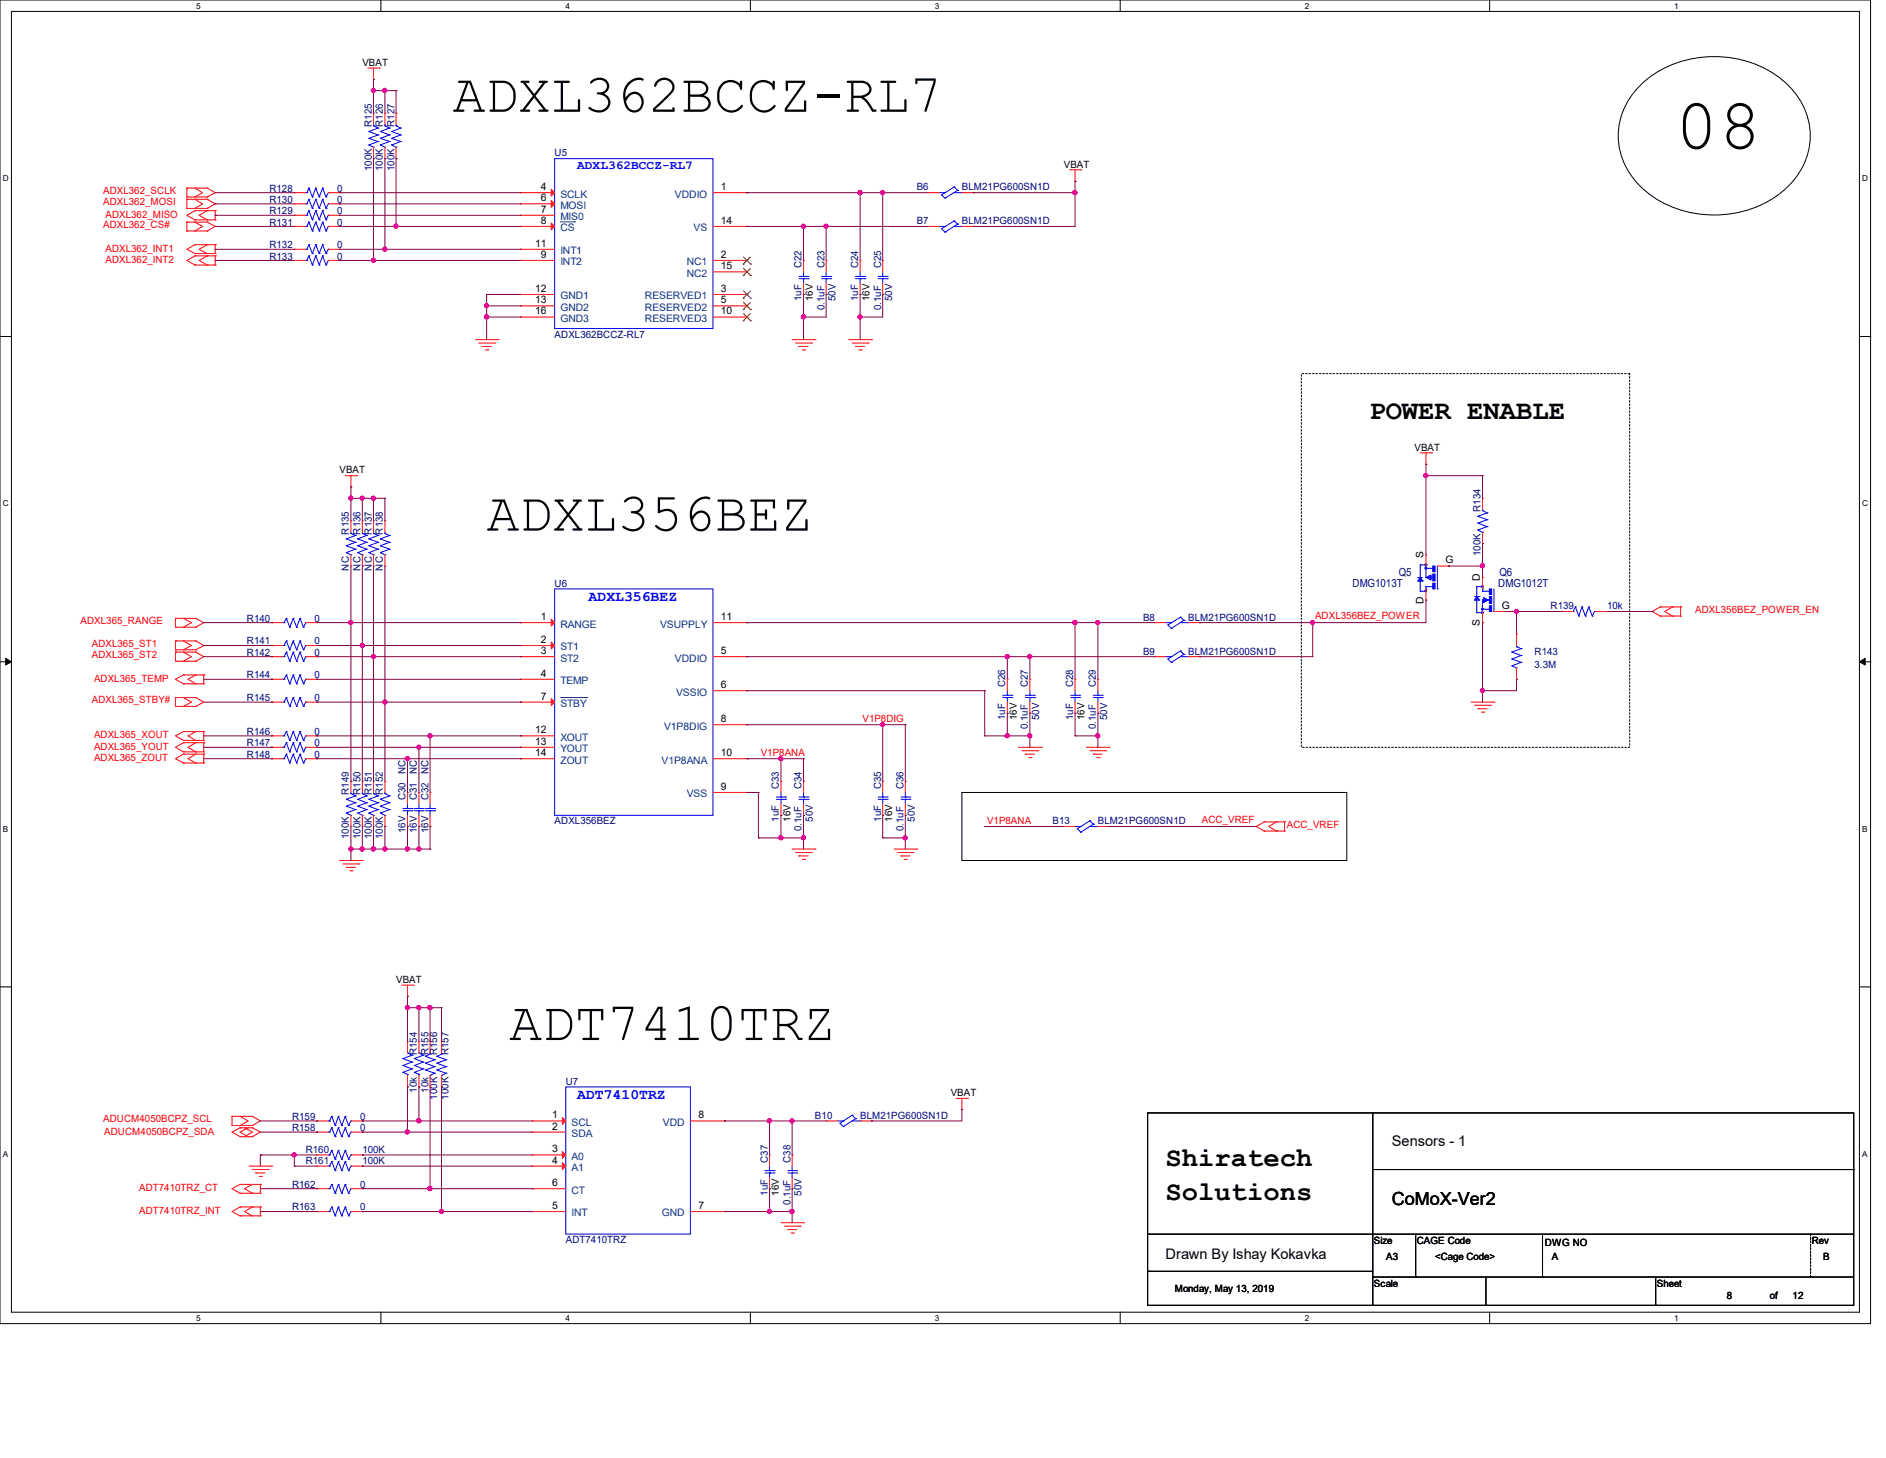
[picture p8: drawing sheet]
<svg xmlns="http://www.w3.org/2000/svg" width="279mm" height="216mm" viewBox="0 0 279 216" stroke-linecap="round" stroke-linejoin="round" font-family="sans-serif">
<defs><g id="words">
<text font-size="10.7" x="248.1" y="22">08</text>
<g font-size="8.1">
<text x="67.1" y="16.6">ADXL362BCCZ-RL7</text>
<text x="72.1" y="78.6">ADXL356BEZ</text>
<text x="75.4" y="154">ADT7410TRZ</text>
</g>
<g font-size="4">
<text x="202.9" y="62.1">POWER ENABLE</text>
<text x="172.7" y="172.7">Shiratech</text>
<text x="172.7" y="177.8">Solutions</text>
</g>
<text font-size="2.7" x="206.2" y="178.4">CoMoX-Ver2</text>
<g font-size="2.2" fill="#00f">
<text x="87.2" y="89">ADXL356BEZ</text>
<text x="85.5" y="162.7">ADT7410TRZ</text>
</g>
<g font-size="2.2">
<text x="206.2" y="169.6">Sensors - 1</text>
<text x="172.7" y="186.4">Drawn By Ishay Kokavka</text>
</g>
<text font-size="1.8" fill="#00f" x="85.5" y="25">ADXL362BCCZ-RL7</text>
<g font-size="1.7" fill="#000080">
<text x="200.4" y="87">DMG1013T</text>
<text x="207.2" y="85.3">Q5</text>
<text x="222" y="87">DMG1012T</text>
<text x="222.1" y="85.3">Q6</text>
</g>
<g font-size="1.5">
<text x="53.7" y="9.7">VBAT</text>
<text x="80.1" y="28.2">4</text>
<text x="80.1" y="29.8">6</text>
<text x="106.8" y="28.2">1</text>
<text x="157.6" y="24.8">VBAT</text>
<text x="80.1" y="31.5">7</text>
<text x="80.1" y="33.1">8</text>
<text x="106.8" y="33.1">14</text>
<text x="79.3" y="36.5">11</text>
<text x="80.1" y="38.2">9</text>
<text x="106.8" y="38.2">2</text>
<text x="106.8" y="39.9">15</text>
<text x="79.3" y="43.2">12</text>
<text x="79.3" y="44.9">13</text>
<text x="79.3" y="46.6">16</text>
<text x="106.8" y="43.2">3</text>
<text x="106.8" y="44.9">5</text>
<text x="106.8" y="46.6">10</text>
<text x="120.4" y="44.6" transform="rotate(-90 120.4 44.6)">16V</text>
<text x="128.8" y="44.6" transform="rotate(-90 128.8 44.6)">16V</text>
<text x="50.3" y="70.1">VBAT</text>
<text x="209.6" y="66.8">VBAT</text>
<text x="210.9" y="82.6" transform="rotate(-90 210.9 82.6)">S</text>
<text x="214.1" y="83.4">G</text>
<text x="210.9" y="89.5" transform="rotate(-90 210.9 89.5)">D</text>
<text x="219.2" y="86" transform="rotate(-90 219.2 86)">D</text>
<text x="80.1" y="91.8">1</text>
<text x="80.1" y="95.2">2</text>
<text x="106.8" y="91.8">11</text>
<text x="219.2" y="92.8" transform="rotate(-90 219.2 92.8)">S</text>
<text x="222.5" y="90.2">G</text>
<text x="80.1" y="96.9">3</text>
<text x="80.1" y="100.2">4</text>
<text x="106.8" y="96.9">5</text>
<text x="106.8" y="101.9">6</text>
<text x="80.1" y="103.6">7</text>
<text x="106.8" y="106.9">8</text>
<text x="150.6" y="106.6" transform="rotate(-90 150.6 106.6)">16V</text>
<text x="160.7" y="106.6" transform="rotate(-90 160.7 106.6)">16V</text>
<text x="79.3" y="108.6">12</text>
<text x="79.3" y="110.3">13</text>
<text x="79.3" y="112">14</text>
<text x="106.8" y="112">10</text>
<text x="106.8" y="117">9</text>
<text x="117.1" y="121.7" transform="rotate(-90 117.1 121.7)">16V</text>
<text x="132.2" y="121.7" transform="rotate(-90 132.2 121.7)">16V</text>
<text x="58.7" y="145.5">VBAT</text>
<text x="81.8" y="165.6">1</text>
<text x="81.8" y="167.3">2</text>
<text x="103.5" y="165.6">8</text>
<text x="140.8" y="162.3">VBAT</text>
<text x="81.8" y="170.6">3</text>
<text x="81.8" y="172.3">4</text>
<text x="81.8" y="175.6">6</text>
<text x="81.8" y="179">5</text>
<text x="103.5" y="179">7</text>
<text x="115.4" y="177" transform="rotate(-90 115.4 177)">16V</text>
<text x="203.5" y="184.3">Size</text>
<text x="209.9" y="184.3">CAGE Code</text>
<text x="228.9" y="184.4">DWG NO</text>
<text x="268.4" y="184.3">Rev</text>
<text x="174" y="191.3">Monday, May 13, 2019</text>
<text x="203.5" y="190.6">Scale</text>
<text x="205.4" y="186.6">A3</text>
<text x="212.6" y="186.6">&lt;Cage Code&gt;</text>
<text x="229.9" y="186.6">A</text>
<text x="245.4" y="190.6">Sheet</text>
<text x="270.1" y="186.6">B</text>
<text x="255.8" y="192.3">8</text>
<text x="262.2" y="192.3">of</text>
<text x="265.6" y="192.3">12</text>
</g>
<g font-size="1.5" fill="#000080">
<text x="55.1" y="18.8" transform="rotate(-90 55.1 18.8)">R125</text>
<text x="56.7" y="18.8" transform="rotate(-90 56.7 18.8)">R126</text>
<text x="58.4" y="18.8" transform="rotate(-90 58.4 18.8)">R127</text>
<text x="82.2" y="23.2">U5</text>
<text x="39.9" y="28.4">R128</text>
<text x="49.9" y="28.4">0</text>
<text x="55.1" y="25.3" transform="rotate(-90 55.1 25.3)">100K</text>
<text x="56.7" y="25.3" transform="rotate(-90 56.7 25.3)">100K</text>
<text x="58.4" y="25.3" transform="rotate(-90 58.4 25.3)">100K</text>
<text x="135.8" y="28.2">B6</text>
<text x="142.5" y="28.2">BLM21PG600SN1D</text>
<text x="39.9" y="30.1">R130</text>
<text x="39.9" y="33.4">R131</text>
<text x="39.9" y="31.7">R129</text>
<text x="49.9" y="30.1">0</text>
<text x="49.9" y="33.4">0</text>
<text x="49.9" y="31.7">0</text>
<text x="135.8" y="33.2">B7</text>
<text x="142.5" y="33.2">BLM21PG600SN1D</text>
<text x="39.9" y="36.7">R132</text>
<text x="39.9" y="38.4">R133</text>
<text x="49.9" y="36.7">0</text>
<text x="49.9" y="38.4">0</text>
<text x="118.7" y="39.8" transform="rotate(-90 118.7 39.8)">C22</text>
<text x="122.1" y="39.8" transform="rotate(-90 122.1 39.8)">C23</text>
<text x="127.1" y="39.8" transform="rotate(-90 127.1 39.8)">C24</text>
<text x="130.5" y="39.8" transform="rotate(-90 130.5 39.8)">C25</text>
<text x="118.7" y="44.6" transform="rotate(-90 118.7 44.6)">1uF</text>
<text x="122.1" y="45.9" transform="rotate(-90 122.1 45.9)">0.1uF</text>
<text x="123.8" y="44.6" transform="rotate(-90 123.8 44.6)">50V</text>
<text x="127.1" y="44.6" transform="rotate(-90 127.1 44.6)">1uF</text>
<text x="130.5" y="45.9" transform="rotate(-90 130.5 45.9)">0.1uF</text>
<text x="132.2" y="44.6" transform="rotate(-90 132.2 44.6)">50V</text>
<text x="82.2" y="50">ADXL362BCCZ-RL7</text>
<text x="219.3" y="75.8" transform="rotate(-90 219.3 75.8)">R134</text>
<text x="51.7" y="79.2" transform="rotate(-90 51.7 79.2)">R135</text>
<text x="53.4" y="79.2" transform="rotate(-90 53.4 79.2)">R136</text>
<text x="55.1" y="79.2" transform="rotate(-90 55.1 79.2)">R137</text>
<text x="56.7" y="79.2" transform="rotate(-90 56.7 79.2)">R138</text>
<text x="219.3" y="82.3" transform="rotate(-90 219.3 82.3)">100K</text>
<text x="51.7" y="84.5" transform="rotate(-90 51.7 84.5)">NC</text>
<text x="53.4" y="84.5" transform="rotate(-90 53.4 84.5)">NC</text>
<text x="55.1" y="84.5" transform="rotate(-90 55.1 84.5)">NC</text>
<text x="56.7" y="84.5" transform="rotate(-90 56.7 84.5)">NC</text>
<text x="82.2" y="86.9">U6</text>
<text x="36.6" y="95.4">R141</text>
<text x="36.6" y="92.1">R140</text>
<text x="46.6" y="95.4">0</text>
<text x="46.6" y="92.1">0</text>
<text x="169.3" y="91.9">B8</text>
<text x="176" y="91.9">BLM21PG600SN1D</text>
<text x="229.7" y="90.2">R139</text>
<text x="238.1" y="90.2">10k</text>
<text x="36.6" y="97.1">R142</text>
<text x="36.6" y="100.5">R144</text>
<text x="46.6" y="97.1">0</text>
<text x="46.6" y="100.5">0</text>
<text x="148.9" y="101.8" transform="rotate(-90 148.9 101.8)">C26</text>
<text x="152.3" y="101.8" transform="rotate(-90 152.3 101.8)">C27</text>
<text x="159" y="101.8" transform="rotate(-90 159 101.8)">C28</text>
<text x="162.3" y="101.8" transform="rotate(-90 162.3 101.8)">C29</text>
<text x="169.3" y="96.9">B9</text>
<text x="176" y="96.9">BLM21PG600SN1D</text>
<text x="227.3" y="96.9">R143</text>
<text x="227.3" y="98.9">3.3M</text>
<text x="36.6" y="103.8">R145</text>
<text x="46.6" y="103.8">0</text>
<text x="148.9" y="106.6" transform="rotate(-90 148.9 106.6)">1uF</text>
<text x="152.3" y="108" transform="rotate(-90 152.3 108)">0.1uF</text>
<text x="154" y="106.6" transform="rotate(-90 154 106.6)">50V</text>
<text x="159" y="106.6" transform="rotate(-90 159 106.6)">1uF</text>
<text x="162.3" y="108" transform="rotate(-90 162.3 108)">0.1uF</text>
<text x="164" y="106.6" transform="rotate(-90 164 106.6)">50V</text>
<text x="36.6" y="110.5">R147</text>
<text x="36.6" y="108.8">R146</text>
<text x="36.6" y="112.2">R148</text>
<text x="46.6" y="110.5">0</text>
<text x="46.6" y="108.8">0</text>
<text x="46.6" y="112.2">0</text>
<text x="51.7" y="117.7" transform="rotate(-90 51.7 117.7)">R149</text>
<text x="53.4" y="117.7" transform="rotate(-90 53.4 117.7)">R150</text>
<text x="55.1" y="117.7" transform="rotate(-90 55.1 117.7)">R151</text>
<text x="56.7" y="117.7" transform="rotate(-90 56.7 117.7)">R152</text>
<text x="60.1" y="118.5" transform="rotate(-90 60.1 118.5)">C30</text>
<text x="60.1" y="114.7" transform="rotate(-90 60.1 114.7)">NC</text>
<text x="61.8" y="118.5" transform="rotate(-90 61.8 118.5)">C31</text>
<text x="61.8" y="114.7" transform="rotate(-90 61.8 114.7)">NC</text>
<text x="63.5" y="118.5" transform="rotate(-90 63.5 118.5)">C32</text>
<text x="63.5" y="114.7" transform="rotate(-90 63.5 114.7)">NC</text>
<text x="115.4" y="116.9" transform="rotate(-90 115.4 116.9)">C33</text>
<text x="118.7" y="116.9" transform="rotate(-90 118.7 116.9)">C34</text>
<text x="130.5" y="116.9" transform="rotate(-90 130.5 116.9)">C35</text>
<text x="133.9" y="116.9" transform="rotate(-90 133.9 116.9)">C36</text>
<text x="51.7" y="124.2" transform="rotate(-90 51.7 124.2)">100K</text>
<text x="53.4" y="124.2" transform="rotate(-90 53.4 124.2)">100K</text>
<text x="55.1" y="124.2" transform="rotate(-90 55.1 124.2)">100K</text>
<text x="56.7" y="124.2" transform="rotate(-90 56.7 124.2)">100K</text>
<text x="60.1" y="123.4" transform="rotate(-90 60.1 123.4)">16V</text>
<text x="61.8" y="123.4" transform="rotate(-90 61.8 123.4)">16V</text>
<text x="63.5" y="123.4" transform="rotate(-90 63.5 123.4)">16V</text>
<text x="82.2" y="122.1">ADXL356BEZ</text>
<text x="115.4" y="121.7" transform="rotate(-90 115.4 121.7)">1uF</text>
<text x="118.7" y="123.1" transform="rotate(-90 118.7 123.1)">0.1uF</text>
<text x="120.4" y="121.7" transform="rotate(-90 120.4 121.7)">50V</text>
<text x="130.5" y="121.7" transform="rotate(-90 130.5 121.7)">1uF</text>
<text x="133.9" y="123.1" transform="rotate(-90 133.9 123.1)">0.1uF</text>
<text x="135.5" y="121.7" transform="rotate(-90 135.5 121.7)">50V</text>
<text x="155.9" y="122.1">B13</text>
<text x="162.6" y="122.1">BLM21PG600SN1D</text>
<text x="61.8" y="161.8" transform="rotate(-90 61.8 161.8)">10k</text>
<text x="61.8" y="156.3" transform="rotate(-90 61.8 156.3)">R154</text>
<text x="63.5" y="161.8" transform="rotate(-90 63.5 161.8)">10k</text>
<text x="63.5" y="156.3" transform="rotate(-90 63.5 156.3)">R155</text>
<text x="64.8" y="156.3" transform="rotate(-90 64.8 156.3)">R156</text>
<text x="66.5" y="156.3" transform="rotate(-90 66.5 156.3)">R157</text>
<text x="83.8" y="160.6">U7</text>
<text x="43.3" y="165.8">R159</text>
<text x="43.3" y="167.5">R158</text>
<text x="53.3" y="165.8">0</text>
<text x="53.3" y="167.5">0</text>
<text x="64.8" y="162.8" transform="rotate(-90 64.8 162.8)">100K</text>
<text x="66.5" y="162.8" transform="rotate(-90 66.5 162.8)">100K</text>
<text x="120.7" y="165.7">B10</text>
<text x="127.4" y="165.7">BLM21PG600SN1D</text>
<text x="45.3" y="170.7">R160</text>
<text x="45.3" y="172.4">R161</text>
<text x="53.7" y="170.7">100K</text>
<text x="53.7" y="172.4">100K</text>
<text x="113.8" y="172.2" transform="rotate(-90 113.8 172.2)">C37</text>
<text x="117.1" y="172.2" transform="rotate(-90 117.1 172.2)">C38</text>
<text x="43.3" y="175.9">R162</text>
<text x="43.3" y="179.2">R163</text>
<text x="53.3" y="175.9">0</text>
<text x="53.3" y="179.2">0</text>
<text x="113.8" y="177" transform="rotate(-90 113.8 177)">1uF</text>
<text x="117.1" y="178.4" transform="rotate(-90 117.1 178.4)">0.1uF</text>
<text x="118.7" y="177" transform="rotate(-90 118.7 177)">50V</text>
<text x="83.8" y="184.1">ADT7410TRZ</text>
</g>
<g font-size="1.5" fill="#f00">
<text x="15.3" y="28.7">ADXL362_SCLK</text>
<text x="15.3" y="30.4">ADXL362_MOSI</text>
<text x="15.3" y="33.7">ADXL362_CS#</text>
<text x="15.6" y="32.2">ADXL362_MISO</text>
<text x="15.6" y="37.3">ADXL362_INT1</text>
<text x="15.6" y="38.9">ADXL362_INT2</text>
<text x="11.9" y="92.4">ADXL365_RANGE</text>
<text x="13.6" y="95.8">ADXL365_ST1</text>
<text x="194.8" y="91.7">ADXL356BEZ_POWER</text>
<text x="251.1" y="90.7">ADXL356BEZ_POWER_EN</text>
<text x="13.6" y="97.4">ADXL365_ST2</text>
<text x="13.9" y="101">ADXL365_TEMP</text>
<text x="13.6" y="104.1">ADXL365_STBY#</text>
<text x="127.8" y="107">V1P8DIG</text>
<text x="13.9" y="109.3">ADXL365_XOUT</text>
<text x="13.9" y="111">ADXL365_YOUT</text>
<text x="13.9" y="112.7">ADXL365_ZOUT</text>
<text x="112.7" y="112">V1P8ANA</text>
<text x="146.2" y="122">V1P8ANA</text>
<text x="178.1" y="121.8">ACC_VREF</text>
<text x="190.6" y="122.6">ACC_VREF</text>
<text x="15.3" y="166.2">ADUCM4050BCPZ_SCL</text>
<text x="15.5" y="168">ADUCM4050BCPZ_SDA</text>
<text x="20.6" y="176.4">ADT7410TRZ_CT</text>
<text x="20.6" y="179.7">ADT7410TRZ_INT</text>
</g>
<g font-size="1.5" fill="#004080">
<text x="83" y="29.3">SCLK</text>
<text x="100" y="29.3">VDDIO</text>
<text x="83" y="30.9">MOSI</text>
<text x="83" y="32.6">MIS0</text>
<text x="83" y="34.2">CS</text>
<text x="102.7" y="34.2">VS</text>
<text x="83" y="39.3">INT2</text>
<text x="83" y="37.6">INT1</text>
<text x="101.7" y="39.3">NC1</text>
<text x="101.7" y="41">NC2</text>
<text x="83" y="44.3">GND1</text>
<text x="83" y="46">GND2</text>
<text x="83" y="47.7">GND3</text>
<text x="95.5" y="44.3">RESERVED1</text>
<text x="95.5" y="46">RESERVED2</text>
<text x="95.5" y="47.7">RESERVED3</text>
<text x="83" y="92.9">RANGE</text>
<text x="97.8" y="92.9">VSUPPLY</text>
<text x="83" y="96.3">ST1</text>
<text x="83" y="98">ST2</text>
<text x="83" y="101.3">TEMP</text>
<text x="100" y="98">VDDIO</text>
<text x="83" y="104.7">STBY</text>
<text x="100.2" y="103">VSSIO</text>
<text x="83" y="109.7">XOUT</text>
<text x="83" y="111.4">YOUT</text>
<text x="83" y="113.1">ZOUT</text>
<text x="98" y="113.1">V1P8ANA</text>
<text x="98.4" y="108">V1P8DIG</text>
<text x="101.7" y="118.1">VSS</text>
<text x="84.7" y="166.7">SCL</text>
<text x="98.2" y="166.7">VDD</text>
<text x="84.7" y="168.4">SDA</text>
<text x="84.7" y="171.7">A0</text>
<text x="84.7" y="173.4">A1</text>
<text x="84.7" y="176.7">CT</text>
<text x="84.7" y="180.1">INT</text>
<text x="98" y="180.1">GND</text>
</g>
<g font-size="1.2">
<text x="29" y="1.3">5</text>
<text x="83.8" y="1.3">4</text>
<text x="138.5" y="1.3">3</text>
<text x="193.3" y="1.3">2</text>
<text x="248" y="1.3">1</text>
<text x=".4" y="26.8">D</text>
<text x="275.9" y="26.8">D</text>
<text x=".4" y="75">C</text>
<text x="275.9" y="75">C</text>
<text x=".4" y="123.1">B</text>
<text x="275.9" y="123.1">B</text>
<text x=".4" y="171.3">A</text>
<text x="275.9" y="171.3">A</text>
<text x="29" y="195.6">5</text>
<text x="83.8" y="195.6">4</text>
<text x="138.5" y="195.6">3</text>
<text x="193.3" y="195.6">2</text>
<text x="248" y="195.6">1</text>
</g>
</g></defs>
<path d="M0 0h277.1v196h-277.1zM1.7 1.7h273.8v192.6h-273.8z" fill="none" stroke="#000" stroke-width=".15"/>
<g fill="#fff">
<path d="M29 .2h.7v1.3h-.7z"/>
<path d="M29 194.5h.7v1.3h-.7z"/>
</g>
<path d="M56.4 0v1.7M56.4 194.3v1.7" fill="none" stroke="#000" stroke-width=".15"/>
<g fill="#fff">
<path d="M83.8 .2h.6v1.3h-.6z"/>
<path d="M83.8 194.5h.6v1.3h-.6z"/>
</g>
<path d="M111.2 0v1.7M111.2 194.3v1.7" fill="none" stroke="#000" stroke-width=".15"/>
<g fill="#fff">
<path d="M138.5 .2h.6v1.3h-.6z"/>
<path d="M138.5 194.5h.6v1.3h-.6z"/>
</g>
<path d="M165.9 0v1.7M165.9 194.3v1.7" fill="none" stroke="#000" stroke-width=".15"/>
<g fill="#fff">
<path d="M193.3 .2h.6v1.3h-.6z"/>
<path d="M193.3 194.5h.6v1.3h-.6z"/>
</g>
<path d="M220.7 0v1.7M220.7 194.3v1.7" fill="none" stroke="#000" stroke-width=".15"/>
<g fill="#fff">
<path d="M248 .2h.7v1.3h-.7z"/>
<path d="M248 194.5h.7v1.3h-.7z"/>
<path d="M.4 25.7h.9v1.4h-.9z"/>
<path d="M275.9 25.7h.8v1.4h-.8z"/>
<path d="M.4 73.9h.9v1.3h-.9z"/>
<path d="M275.9 73.9h.8v1.3h-.8z"/>
</g>
<path d="M0 49.8h1.7M275.5 49.8h1.7" fill="none" stroke="#000" stroke-width=".15"/>
<g fill="#fff">
<path d="M.4 122h.8v1.4h-.8z"/>
<path d="M275.9 122h.7v1.4h-.7z"/>
</g>
<path d="M0 98h1.7M275.5 98h1.7" fill="none" stroke="#000" stroke-width=".15"/>
<path d="M.8 97.5l.9 .5-.9 .5zM275.5 98l.8-.5v1z" fill="#000" stroke="#000" stroke-width=".15"/>
<g fill="#fff">
<path d="M.4 170.2h.8v1.3h-.8z"/>
<path d="M275.9 170.2h.7v1.3h-.7z"/>
</g>
<g fill="none" stroke="#000" stroke-width=".15">
<path d="M243.4 12.3a16.3 16.3 0 0 1 21.1 0 10.3 10.3 0 0 1 0 15.7 16.3 16.3 0 0 1-21.1 0 10.3 10.3 0 0 1 0-15.7zM142.5 117.3h57v10.1h-57zM0 146.1h1.7M275.5 146.1h1.7M170 164.8h104.6v28.5h-104.6zM203.4 173.2h71.2M203.4 164.8v28.5M274.6 173.2h.1M170.2 188.3h.1M170.2 182.8h.1M170.2 188.3h33.2M170.2 182.8h104.4"/>
<path d="M203.4 189.1h.1M203.4 193.3h.1M203.4 189.1h71.2M209.7 189.1h.1M209.7 182.8v6.3M220.1 193.3h.1M220.1 189.1v4.2M228.5 189.1h.1M228.5 182.8v6.3M245.3 193.3h.1M245.3 189.1v4.2"/>
</g>
<path d="M192.8 55.3h48.6v55.4h-48.6zM268.2 182.8v6.3M268.2 189.1h.1" fill="none" stroke="#000" stroke-width=".15" stroke-dasharray=".3"/>
<g fill="none" stroke="#f00" stroke-width=".15">
<path d="M54.5 10.1h1.7M55.3 11.8h.1M55.3 16.8h.1M55.3 10.1v1.7M55.3 16.8v1.7M56.2 10.1h.1M57 16.8h.1M57 16.8v1.7M58.7 16.8h.1M58.7 16.8v1.7M27.7 27.9h.1M27.7 29.2h.1"/>
<path d="M27.7 29.5h.1M27.7 30.9h.1M27.7 32.9h.1M27.7 34.2h.1M27.7 27.9v1.3M27.7 29.5v1.4M27.7 32.9v1.3M27.7 27.9h3M27.7 29.2h3M27.7 29.5h3M27.7 30.9h3M27.7 32.9h3"/>
<path d="M27.7 34.2h3M28.9 27.9h.1M28.9 29.2h.1M28.9 31.2h.1M28.9 32.6h.1M28.9 29.5h.1M28.9 30.9h.1M28.9 32.9h.1M28.9 34.2h.1M28.9 36.2h.1M28.9 37.5h.1M28.9 37.9h.1"/>
<path d="M28.9 39.2h.1M28.9 27.9l1.1 .6-1.1 .7M28.9 31.2l-1.2 .7 1.2 .7M28.9 31.2h3M28.9 32.6h3M28.9 29.5l1.1 .7-1.1 .7M28.9 32.9l1.1 .6-1.1 .7M28.9 36.2l-1.2 .7 1.2 .6M28.9 36.2h3M28.9 37.5h3M28.9 37.9l-1.2 .7 1.2 .6M28.9 37.9h3"/>
<path d="M28.9 39.2h3M30.7 27.9h.1M30.7 29.2h.1M30.7 31.2h.1M30.7 32.6h.1M30.7 29.5h.1M30.7 30.9h.1M30.7 32.9h.1M30.7 34.2h.1M30.7 36.2h.1M30.7 37.5h.1M30.7 37.9h.1"/>
<path d="M30.7 39.2h.1M30.7 27.9l1.2 .6-1.2 .7M30.7 31.2l-1.2 .7 1.2 .7M30.7 29.5l1.2 .7-1.2 .7M30.7 32.9l1.2 .6-1.2 .7M30.7 36.2l-1.2 .7 1.2 .6M30.7 37.9l-1.2 .7 1.2 .6M31.9 31.2h.1M31.9 32.6h.1M31.9 36.2h.1M31.9 37.5h.1M31.9 37.9h.1"/>
<path d="M31.9 39.2h.1M31.9 31.2v1.4M31.9 36.2v1.3M31.9 37.9v1.3M43.6 36.9h.1M43.6 30.2h.1M43.6 33.5h.1M43.6 38.6h.1M43.6 28.5h.1M43.6 31.9h.1M43.6 36.9h1.7M43.6 30.2h1.7"/>
<path d="M43.6 28.5h1.7M43.6 33.5h1.7M43.6 38.6h1.7M43.6 31.9h1.7M48.6 36.9h1.7M48.6 30.2h1.7M48.6 28.5h1.7M48.6 33.5h1.7M48.6 38.6h1.7M48.6 31.9h1.7M50.3 36.9h.1M50.3 30.2h.1"/>
<path d="M50.3 33.5h.1M50.3 38.6h.1M50.3 28.5h.1M50.3 31.9h.1M55.3 23.5h.1M55.3 21.8v1.7M57 23.5h.1M57 21.8v1.7M58.7 23.5h.1M58.7 21.8v1.7M77.1 28.5h.1M77.1 30.2h.1"/>
<path d="M77.1 31.9h.1M77.1 33.5h.1M77.1 38.6h.1M77.1 36.9h.1M77.1 36.9h5.1M77.1 30.2h5.1M77.1 28.5h5.1M77.1 33.5h5.1M77.1 38.6h5.1M77.1 31.9h5.1M105.6 28.5h5.1M105.6 33.5h5.1"/>
<path d="M105.6 38.6h5.1M110.7 28.5h.1M110.7 33.5h.1M110.7 38.6h.1M119 38.6h.1M119 38.6v1.7M122.4 38.6h.1M122.4 38.6v1.7M127.4 38.6h.1M127.4 38.6v1.7M130.8 38.6h.1M130.8 38.6v1.7"/>
<path d="M137.5 33.5h.1M137.5 28.5h.1M137.5 28.5h1.6M137.5 33.5h1.6M142.5 28.5h1.7M142.5 33.5h1.7M144.2 33.5h.1M144.2 28.5h.1M158.5 25.1h1.6M159.3 26.8h.1M159.3 25.1v1.7M160.1 25.1h.1"/>
<path d="M70.4 50.3h3.4M70.9 50.8h2.4M71.4 51.3h.1M71.4 51.3h1.4M71.9 51.8h.4M72.3 51.8h.1M73.3 50.8h.1M73.8 50.3h.1M77.1 43.6h.1M77.1 45.3h.1M77.1 46.9h.1M77.1 43.6h5.1"/>
<path d="M77.1 45.3h5.1M77.1 46.9h5.1M105.6 40.3h5.1M105.6 43.6h5.1M105.6 45.3h5.1M105.6 46.9h5.1M110.7 40.3h.1M110.7 43.6h.1M110.7 45.3h.1M110.7 46.9h.1M117.3 50.3h3.4M117.9 50.8h2.3"/>
<path d="M118.4 51.3h.1M118.4 51.3h1.3M118.9 51.8h.3M119 43.6h.1M119 41.9v1.7M119.2 51.8h.1M120.2 50.8h.1M120.7 50.3h.1M122.4 43.6h.1M122.4 41.9v1.7M125.7 50.3h3.4M126.2 50.8h2.4"/>
<path d="M126.7 51.3h.1M126.7 51.3h1.4M127.3 51.8h.3M127.4 43.6h.1M127.4 41.9v1.7M127.6 51.8h.1M128.6 50.8h.1M129.1 50.3h.1M130.8 43.6h.1M130.8 41.9v1.7M51.1 70.4h1.7M52 72.1h.1"/>
<path d="M52 77.1h.1M52 70.4v1.7M52 77.1v1.7M52.8 70.4h.1M53.7 77.1h.1M53.7 77.1v1.7M55.3 77.1h.1M55.3 77.1v1.7M57 77.1h.1M57 77.1v1.7M210.4 67.1h1.7M211.2 68.7h.1"/>
<path d="M211.2 67.1v1.6M212.1 67.1h.1M219.6 73.8h.1M219.6 73.8v1.6M219.6 78.8v1.7M26 91.6h.1M26 92.9h.1M26 94.9h.1M26 96.2h.1M26 96.6h.1M26 97.9h.1M26 91.6v1.3"/>
<path d="M26 94.9v1.3M26 96.6v1.3M26 91.6h3M26 92.9h3M26 94.9h3M26 96.2h3M26 96.6h3M26 97.9h3M27.2 91.6h.1M27.2 92.9h.1M27.2 99.9h.1M27.2 94.9h.1"/>
<path d="M27.2 96.2h.1M27.2 96.6h.1M27.2 97.9h.1M27.2 91.6l1.2 .6-1.2 .7M27.2 99.9l-1.2 .7 1.2 .7M27.2 99.9h3M27.2 94.9l1.2 .7-1.2 .6M27.2 96.6l1.2 .6-1.2 .7M29 91.6h.1M29 92.9h.1M29 99.9h.1M29 94.9h.1"/>
<path d="M29 96.2h.1M29 96.6h.1M29 97.9h.1M29 91.6l1.2 .6-1.2 .7M29 99.9l-1.1 .7 1.1 .7M29 94.9l1.2 .7-1.2 .6M29 96.6l1.2 .6-1.2 .7M30.2 99.9h.1M30.2 99.9v1.4M40.3 97.2h.1M40.3 95.6h.1M40.3 92.2h.1"/>
<path d="M40.3 97.2h1.6M40.3 95.6h1.6M40.3 92.2h1.6M45.3 97.2h1.6M45.3 95.6h1.6M45.3 92.2h1.6M46.9 97.2h.1M46.9 95.6h.1M46.9 92.2h.1M52 83.8h.1M52 82.2v1.6M53.7 83.8h.1"/>
<path d="M53.7 82.2v1.6M55.3 83.8h.1M55.3 82.2v1.6M57 83.8h.1M57 82.2v1.6M77.1 92.2h.1M77.1 95.6h.1M77.1 97.2h.1M77.1 97.2h5.1M77.1 95.6h5.1M77.1 92.2h5.1M105.6 97.2h5.1"/>
<path d="M105.6 92.2h5.1M110.7 97.2h.1M110.7 92.2h.1M171 92.2h.1M171 97.2h.1M171 97.2h1.7M171 92.2h1.7M176 97.2h1.7M176 92.2h1.7M177.7 92.2h.1M177.7 97.2h.1M211.2 88.9h.1"/>
<path d="M211.2 82.2h.1M211.2 82.2v1.6M211.2 87.2v1.7M212.9 83.8h1.7M214.6 83.8h.1M219.6 80.5h.1M219.6 85.5h.1M219.6 92.2h.1M219.6 85.5v1.7M219.6 90.6v1.6M221.3 90.6h1.7M223 90.6h.1"/>
<path d="M224.7 93.9h.1M224.7 93.9v1.7M224.7 98.9v1.7M231.4 90.6h.1M231.4 90.6h1.6M236.4 90.6h1.7M238.1 90.6h.1M246 89.9h.1M246 91.2h.1M246 89.9l-1.2 .7 1.2 .6M246 89.9h3M246 91.2h3"/>
<path d="M247.8 89.9h.1M247.8 91.2h.1M247.8 89.9l-1.2 .7 1.2 .6M249 89.9h.1M249 91.2h.1M249 89.9v1.3M26 103.3h.1M26 104.6h.1M26 103.3v1.3M26 103.3h3M26 104.6h3M27.2 101.3h.1"/>
<path d="M27.2 103.3h.1M27.2 104.6h.1M27.2 108.3h.1M27.2 109.6h.1M27.2 110h.1M27.2 111.3h.1M27.2 111.7h.1M27.2 113h.1M27.2 111.7h3M27.2 101.3h3M27.2 103.3l1.2 .7-1.2 .6M27.2 108.3l-1.2 .7 1.2 .6"/>
<path d="M27.2 108.3h3M27.2 109.6h3M27.2 110l-1.2 .7 1.2 .6M27.2 110h3M27.2 111.3h3M27.2 111.7l-1.2 .7 1.2 .6M27.2 113h3M29 101.3h.1M29 103.3h.1M29 104.6h.1M29 108.3h.1M29 109.6h.1"/>
<path d="M29 110h.1M29 111.3h.1M29 111.7h.1M29 113h.1M29 103.3l1.2 .7-1.2 .6M29 108.3l-1.1 .7 1.1 .6M29 110l-1.1 .7 1.1 .6M29 111.7l-1.1 .7 1.1 .6M30.2 101.3h.1M30.2 108.3h.1M30.2 109.6h.1M30.2 110h.1"/>
<path d="M30.2 111.3h.1M30.2 111.7h.1M30.2 113h.1M30.2 108.3v1.3M30.2 110v1.3M30.2 111.7v1.3M40.3 110.7h.1M40.3 109h.1M40.3 112.4h.1M40.3 104h.1M40.3 100.6h.1M40.3 110.7h1.6"/>
<path d="M40.3 104h1.6M40.3 109h1.6M40.3 112.4h1.6M40.3 100.6h1.6M45.3 110.7h1.6M45.3 104h1.6M45.3 109h1.6M45.3 112.4h1.6M45.3 100.6h1.6M46.9 110.7h.1M46.9 109h.1M46.9 112.4h.1"/>
<path d="M46.9 104h.1M46.9 100.6h.1M52 115.7h.1M52 115.7v1.6M53.7 115.7h.1M53.7 115.7v1.6M55.3 115.7h.1M55.3 115.7v1.6M57 115.7h.1M57 115.7v1.6M60.4 117.3h.1M60.4 117.3v1.7"/>
<path d="M62.1 117.3h.1M62.1 117.3v1.7M63.7 117.3h.1M63.7 117.3v1.7M77.1 100.6h.1M77.1 104h.1M77.1 109h.1M77.1 110.7h.1M77.1 112.4h.1M77.1 110.7h5.1M77.1 104h5.1M77.1 109h5.1"/>
<path d="M77.1 112.4h5.1M77.1 100.6h5.1M105.6 112.4h5.1M105.6 102.3h5.1M105.6 107.3h5.1M105.6 117.3h5.1M110.7 102.3h.1M110.7 107.3h.1M110.7 112.4h.1M110.7 117.3h.1M115.7 115.7h.1M115.7 115.7v1.6"/>
<path d="M115.7 119v1.7M119 115.7h.1M119 115.7v1.6M119 119v1.7M130.8 115.7h.1M130.8 115.7v1.6M130.8 119v1.7M134.1 115.7h.1M134.1 115.7v1.6M134.1 119v1.7M149.2 100.6h.1M149.2 105.6h.1"/>
<path d="M149.2 100.6v1.7M149.2 104v1.6M150.9 110.7h3.4M151.4 111.2h2.4M151.9 111.7h.1M151.9 111.7h1.3M152.4 112.2h.3M152.6 100.6h.1M152.6 105.6h.1M152.6 100.6v1.7M152.6 104v1.6M152.7 112.2h.1"/>
<path d="M153.8 111.2h.1M154.3 110.7h.1M159.3 100.6h.1M159.3 105.6h.1M159.3 100.6v1.7M159.3 104v1.6M161 110.7h3.3M161.5 111.2h2.3M162 111.7h.1M162 111.7h1.3M162.5 112.2h.3M162.6 100.6h.1"/>
<path d="M162.6 105.6h.1M162.6 100.6v1.7M162.6 104v1.6M162.8 112.2h.1M163.8 111.2h.1M164.3 110.7h.1M217.9 104h3.4M218.4 104.4h2.4M218.9 104.9h.1M218.9 104.9h1.4M219.5 105.5h.3M219.8 105.5h.1"/>
<path d="M220.8 104.4h.1M221.3 104h.1M224.7 100.6h.1M50.3 127.4h3.4M50.8 127.9h2.4M51.3 128.4h.1M51.3 128.4h1.4M51.8 128.9h.4M52 122.4h.1M52 120.7v1.7M52.2 128.9h.1M53.2 127.9h.1"/>
<path d="M53.7 127.4h.1M53.7 122.4h.1M53.7 120.7v1.7M55.3 122.4h.1M55.3 120.7v1.7M57 122.4h.1M57 120.7v1.7M60.4 122.4h.1M60.4 120.7v1.7M62.1 122.4h.1M62.1 120.7v1.7M63.7 122.4h.1"/>
<path d="M63.7 120.7v1.7M115.7 120.7h.1M117.3 125.7h3.4M117.9 126.2h2.3M118.4 126.7h.1M118.4 126.7h1.3M118.9 127.3h.3M119 120.7h.1M119.2 127.3h.1M120.2 126.2h.1M120.7 125.7h.1M130.8 120.7h.1"/>
<path d="M132.5 125.7h3.3M133 126.2h2.3M133.5 126.7h.1M133.5 126.7h1.3M133.9 127.3h.4M134.1 120.7h.1M134.3 127.3h.1M135.3 126.2h.1M135.8 125.7h.1M157.6 122.4h.1M157.6 122.4h1.7M162.6 122.4h1.7"/>
<path d="M164.3 122.4h.1M187.3 121.7h.1M187.3 123.1h.1M187.3 121.7l-1.2 .7 1.2 .7M187.3 121.7h3M187.3 123.1h3M189.1 121.7h.1M189.1 123.1h.1M189.1 121.7l-1.1 .7 1.1 .7M190.3 121.7h.1M190.3 123.1h.1M190.3 121.7v1.4"/>
<path d="M59.5 145.9h1.7M60.4 147.5h.1M60.4 154.3h.1M60.4 145.9v1.6M60.4 154.3v1.6M60.4 159.3v1.7M61.2 145.9h.1M62.1 154.3h.1M62.1 154.3v1.6M62.1 159.3v1.7M63.7 154.3h.1M63.7 154.3v1.6"/>
<path d="M63.7 159.3v1.7M65.4 154.3h.1M65.4 154.3v1.6M65.4 159.3v1.7M34.4 165.3h.1M34.4 166.7h.1M34.4 165.3v1.4M34.4 165.3h3M34.4 166.7h3M35.6 165.3h.1M35.6 166.7h.1M35.6 167h.1"/>
<path d="M35.6 168.3h.1M35.6 175.4h.1M35.6 176.7h.1M35.6 178.7h.1M35.6 165.3l1.1 .7-1.1 .7M35.6 167h1.8M35.6 168.3h1.8M35.6 167l-1.2 .6 1.2 .7M35.6 175.4l-1.2 .6 1.2 .7M35.6 175.4h3M35.6 176.7h3M35.6 178.7l-1.2 .7 1.2 .6"/>
<path d="M35.6 178.7h3M36.2 167h.1M36.2 168.3h.1M36.2 167l1.2 .6-1.2 .7M36.7 167h.1M36.7 168.3h.1M36.7 167l-1.1 .6 1.1 .7M36.9 172.7h3.4M37.4 165.3h.1M37.4 166.7h.1M37.4 167h.1M37.4 168.3h.1"/>
<path d="M37.4 175.4h.1M37.4 176.7h.1M37.4 178.7h.1M37.4 173.2h2.4M37.4 165.3l1.2 .7-1.2 .7M37.4 167l1.2 .6-1.2 .7M37.4 175.4l-1.2 .6 1.2 .7M37.4 178.7l-1.2 .7 1.2 .6M37.9 173.7h.1M37.9 173.7h1.3M38.4 174.2h.3M38.6 175.4h.1"/>
<path d="M38.6 176.7h.1M38.6 178.7h.1M38.6 175.4v1.3M38.6 178.7v1.3M38.7 174.2h.1M39.8 173.2h.1M40.3 172.7h.1M46.9 166h.1M46.9 171h.1M46.9 176h.1M46.9 179.4h.1M46.9 172.7h.1"/>
<path d="M46.9 167.6h.1M46.9 172.7h1.7M46.9 166h1.7M46.9 171h1.7M46.9 176h1.7M46.9 179.4h1.7M46.9 167.6h1.7M52 172.7h1.7M52 166h1.7M52 171h1.7M52 176h1.7M52 179.4h1.7"/>
<path d="M52 167.6h1.7M53.7 166h.1M53.7 171h.1M53.7 176h.1M53.7 179.4h.1M53.7 172.7h.1M53.7 167.6h.1M60.4 161h.1M62.1 161h.1M63.7 161h.1M65.4 161h.1M78.8 166h.1"/>
<path d="M78.8 167.6h.1M78.8 171h.1M78.8 172.7h.1M78.8 176h.1M78.8 179.4h.1M78.8 172.7h5M78.8 166h5M78.8 171h5M78.8 176h5M78.8 179.4h5M78.8 167.6h5M102.3 166h5"/>
<path d="M102.3 179.4h5M107.3 166h.1M107.3 179.4h.1M114 171h.1M114 176h.1M114 171v1.7M114 174.4v1.6M117.3 171h.1M117.3 176h.1M117.3 171v1.7M117.3 174.4v1.6M122.4 166h.1"/>
<path d="M122.4 166h1.7M127.4 166h1.7M129.1 166h.1M141.7 162.6h1.6M142.5 164.3h.1M142.5 162.6v1.7M143.3 162.6h.1M35.6 180h.1M35.6 180h3M37.4 180h.1M38.6 180h.1M115.7 181.1h3.3"/>
<path d="M116.2 181.6h2.3M116.7 182.1h.1M116.7 182.1h1.3M117.2 182.6h.3M117.5 182.6h.1M118.5 181.6h.1M119 181.1h.1"/>
</g>
<g fill="none" stroke="#00f" stroke-width=".15">
<path d="M54.7 19.5h.1M54.7 19.5l1.3 .5M55.3 18.6h.1M55.3 18.5v.1M55.3 18.6l.7 .4M56 19h.1M56 20h.1M56 19l-1.3 .5M56 20l-1.3 .5M56.3 19.5h.1M56.3 19.5l1.4 .5M57 18.6h.1"/>
<path d="M57 18.6l.7 .4M57 18.5v.1M57.7 19h.1M57.7 20h.1M57.7 19l-1.4 .5M57.7 20l-1.4 .5M58 19.5h.1M58 19.5l1.4 .5M58.7 18.6h.1M58.7 18.6l.7 .4M58.7 18.5v.1M59.4 19h.1"/>
<path d="M59.4 20h.1M59.4 19l-1.4 .5M59.4 20l-1.4 .5M45.3 36.9h.2M45.3 30.2h.2M45.3 33.5h.2M45.3 38.6h.2M45.3 28.5h.2M45.3 31.9h.2M45.5 36.9h.1M45.5 30.2h.1M45.5 33.5h.1"/>
<path d="M45.5 38.6h.1M45.5 28.5h.1M45.5 31.9h.1M45.8 36.2h.1M45.8 29.5h.1M45.8 32.9h.1M45.8 37.9h.1M45.8 27.9h.1M45.8 31.2h.1M45.8 36.2l-.3 .7M45.8 36.2l.5 1.3M45.8 29.5l-.3 .7"/>
<path d="M45.8 29.5l.5 1.4M45.8 32.9l-.3 .6M45.8 32.9l.5 1.3M45.8 37.9l-.3 .7M45.8 37.9l.5 1.3M45.8 27.9l-.3 .6M45.8 27.9l.5 1.3M45.8 31.2l-.3 .7M45.8 31.2l.5 1.4M46.3 37.5h.1M46.3 30.9h.1M46.3 34.2h.1"/>
<path d="M46.3 39.2h.1M46.3 29.2h.1M46.3 32.6h.1M46.8 36.2h.1M46.8 29.5h.1M46.8 32.9h.1M46.8 37.9h.1M46.8 27.9h.1M46.8 31.2h.1M46.8 36.2l-.5 1.3M46.8 36.2l.5 1.3M46.8 29.5l-.5 1.4"/>
<path d="M46.8 29.5l.5 1.4M46.8 32.9l-.5 1.3M46.8 32.9l.5 1.3M46.8 37.9l-.5 1.3M46.8 37.9l.5 1.3M46.8 27.9l-.5 1.3M46.8 27.9l.5 1.3M46.8 31.2l-.5 1.4M46.8 31.2l.5 1.4M47.3 37.5h.1M47.3 30.9h.1M47.3 34.2h.1"/>
<path d="M47.3 39.2h.1M47.3 29.2h.1M47.3 32.6h.1M47.8 36.2h.1M47.8 29.5h.1M47.8 32.9h.1M47.8 37.9h.1M47.8 27.9h.1M47.8 31.2h.1M47.8 36.2l-.5 1.3M47.8 36.2l.5 1.3M47.8 29.5l-.5 1.4"/>
<path d="M47.8 29.5l.5 1.4M47.8 32.9l-.5 1.3M47.8 32.9l.5 1.3M47.8 37.9l-.5 1.3M47.8 37.9l.5 1.3M47.8 27.9l-.5 1.3M47.8 27.9l.5 1.3M47.8 31.2l-.5 1.4M47.8 31.2l.5 1.4M48.3 37.5h.1M48.3 30.9h.1M48.3 34.2h.1"/>
<path d="M48.3 39.2h.1M48.3 29.2h.1M48.3 32.6h.1M48.6 36.9h.1M48.6 30.2h.1M48.6 33.5h.1M48.6 38.6h.1M48.6 28.5h.1M48.6 31.9h.1M48.6 36.9l-.3 .6M48.6 30.2l-.3 .7M48.6 33.5l-.3 .7"/>
<path d="M48.6 38.6l-.3 .6M48.6 28.5l-.3 .7M48.6 31.9l-.3 .7M54.7 20.5h.1M54.7 21.5h.1M54.7 20.5l1.3 .5M54.7 21.5l.6 .3M55.3 21.8h.1M56 21h.1M56 21l-1.3 .5M56.3 20.5h.1M56.3 21.5h.1"/>
<path d="M56.3 20.5l1.4 .5M56.3 21.5l.7 .3M57 21.8h.1M57.7 21h.1M57.7 21l-1.4 .5M58 20.5h.1M58 21.5h.1M58 20.5l1.4 .5M58 21.5l.7 .3M58.7 21.8h.1M59.4 21h.1M59.4 21l-1.4 .5"/>
<path d="M82.2 23.5h23.4v25.1h-23.4zM139.1 33.5h.9M139.1 28.5h.9M140 34.4h.1M140 33.5h.1M140 29.3h.1M140 28.5h.1M141.4 32.7h.1M141.4 27.7h.1M141.4 33.5h1.1M141.4 32.7l-1.9 1.2 .5 .5M141.4 32.7l.5 .5"/>
<path d="M141.4 27.7l-1.9 1.2 .5 .4M141.4 27.7l.5 .5M141.4 28.5h1.1M141.9 33.2h.1M141.9 28.2h.1M141.9 33.2l-1.9 1.2M141.9 28.2l-1.9 1.1M142.5 33.5h.1M142.5 28.5h.1M118.4 40.9h1.3M118.4 41.3h1.3M119 40.9h.1"/>
<path d="M119 41.3h.1M119 40.3v.6M119 41.3v.6M119.7 40.9h.1M119.7 41.3h.1M121.7 40.9h1.4M121.7 41.3h1.4M122.4 40.9h.1M122.4 41.3h.1M122.4 40.3v.6M122.4 41.3v.6M123.1 40.9h.1"/>
<path d="M123.1 41.3h.1M126.7 40.9h1.4M126.7 41.3h1.4M127.4 40.9h.1M127.4 41.3h.1M127.4 40.3v.6M127.4 41.3v.6M128.1 40.9h.1M128.1 41.3h.1M130.1 40.9h1.3M130.1 41.3h1.3M130.8 40.9h.1"/>
<path d="M130.8 41.3h.1M130.8 40.3v.6M130.8 41.3v.6M131.4 40.9h.1M131.4 41.3h.1M51.3 79.8h.1M51.3 79.8l1.4 .5M52 79h.1M52 79l.7 .3M52 78.8v.2M52.7 79.3h.1M52.7 79.3l-1.4 .5"/>
<path d="M53 79.8h.1M53 79.8l1.3 .5M53.7 79h.1M53.7 79l.6 .3M53.7 78.8v.2M54.3 79.3h.1M54.3 79.3l-1.3 .5M54.7 79.8h.1M54.7 79.8l1.3 .5M55.3 79h.1M55.3 79l.7 .3M55.3 78.8v.2"/>
<path d="M56 79.3h.1M56 79.3l-1.3 .5M56.3 79.8h.1M56.3 79.8l1.4 .5M57 79h.1M57 78.8v.2M57 79l.7 .3M57.7 79.3h.1M57.7 79.3l-1.4 .5M218.9 76.5h.1M218.9 77.5h.1M218.9 78.5h.1"/>
<path d="M218.9 76.5l1.4 .5M218.9 77.5l1.4 .5M218.9 78.5l.7 .3M219.6 78.8h.1M219.6 75.6h.1M219.6 75.6l.7 .3M219.6 75.4v.2M220.3 75.9h.1M220.3 77h.1M220.3 78h.1M220.3 75.9l-1.4 .6M220.3 77l-1.4 .5"/>
<path d="M220.3 78l-1.4 .5M41.9 97.2h.2M41.9 95.6h.2M41.9 92.2h.2M42.1 97.2h.1M42.1 95.6h.1M42.1 92.2h.1M42.4 96.6h.1M42.4 94.9h.1M42.4 91.6h.1M42.4 99.9h.1M42.4 96.6l-.3 .6"/>
<path d="M42.4 96.6l.5 1.3M42.4 94.9l-.3 .7M42.4 94.9l.5 1.3M42.4 91.6l-.3 .6M42.4 91.6l.5 1.3M42.4 99.9l-.3 .7M42.4 99.9l.5 1.4M42.9 97.9h.1M42.9 96.2h.1M42.9 92.9h.1M43.4 96.6h.1M43.4 94.9h.1"/>
<path d="M43.4 91.6h.1M43.4 99.9h.1M43.4 96.6l-.5 1.3M43.4 96.6l.5 1.3M43.4 94.9l-.5 1.3M43.4 94.9l.5 1.3M43.4 91.6l-.5 1.3M43.4 91.6l.5 1.3M43.4 99.9l-.5 1.4M43.4 99.9l.5 1.4M43.9 97.9h.1M43.9 96.2h.1"/>
<path d="M43.9 92.9h.1M44.4 96.6h.1M44.4 94.9h.1M44.4 91.6h.1M44.4 99.9h.1M44.4 96.6l-.5 1.3M44.4 96.6l.6 1.3M44.4 94.9l-.5 1.3M44.4 94.9l.6 1.3M44.4 91.6l-.5 1.3M44.4 91.6l.6 1.3M44.4 99.9l-.5 1.4"/>
<path d="M44.4 99.9l.6 1.4M45 97.9h.1M45 96.2h.1M45 92.9h.1M45.3 97.2h.1M45.3 95.6h.1M45.3 92.2h.1M45.3 97.2l-.3 .7M45.3 95.6l-.3 .6M45.3 92.2l-.3 .7M51.3 80.8h.1M51.3 81.8h.1"/>
<path d="M51.3 80.8l1.4 .5M51.3 81.8l.7 .4M52 82.2h.1M52.7 80.3h.1M52.7 81.3h.1M52.7 80.3l-1.4 .5M52.7 81.3l-1.4 .5M53 80.8h.1M53 81.8h.1M53 80.8l1.3 .5M53 81.8l.7 .4M53.7 82.2h.1"/>
<path d="M54.3 80.3h.1M54.3 81.3h.1M54.3 80.3l-1.3 .5M54.3 81.3l-1.3 .5M54.7 80.8h.1M54.7 81.8h.1M54.7 80.8l1.3 .5M54.7 81.8l.6 .4M55.3 82.2h.1M56 80.3h.1M56 81.3h.1M56 80.3l-1.3 .5"/>
<path d="M56 81.3l-1.3 .5M56.3 80.8h.1M56.3 81.8h.1M56.3 80.8l1.4 .5M56.3 81.8l.7 .4M57 82.2h.1M57.7 80.3h.1M57.7 81.3h.1M57.7 80.3l-1.4 .5M57.7 81.3l-1.4 .5M82.2 87.2h23.4v33.5h-23.4zM172.7 97.2h.8"/>
<path d="M172.7 92.2h.8M173.5 93h.1M173.5 92.2h.1M173.5 98.1h.1M173.5 97.2h.1M174.9 91.4h.1M174.9 96.4h.1M174.9 97.2h1.1M174.9 91.4l-1.9 1.1 .5 .5M174.9 91.4l.5 .5M174.9 92.2h1.1M174.9 96.4l-1.9 1.2 .5 .5"/>
<path d="M174.9 96.4l.5 .5M175.4 91.9h.1M175.4 96.9h.1M175.4 91.9l-1.9 1.1M175.4 96.9l-1.9 1.2M176 92.2h.1M176 97.2h.1M210.1 86h.1M210.1 85.5h.1M210.1 85.5h.6M210.1 86h.6M210.2 86h.1"/>
<path d="M210.4 87.5h.1M210.4 85.7h.1M210.4 85.5h.1M210.4 83.7h.1M210.4 87.5h.8M210.4 83.7v3.8M210.4 83.7h.8M210.4 85.5l-.3 .5M210.4 85.5l.3 .5M210.4 85.7l-.2 .3M210.4 85.7l.2 .3M210.6 86h.1"/>
<path d="M210.7 86h.1M211.2 85.5h.1M211.2 84.2h.1M211.2 83.7h.1M211.2 86.9h.1M211.2 87.2h.1M211.2 85.5l.7 .4M211.2 83.7v1.8M211.2 86.9v.3M211.2 85.5h1.1M211.2 86.9h1.1M211.2 84.2h1.1"/>
<path d="M211.6 85.5h.1M211.6 85.5l.3 .2M211.9 85.2h.1M211.9 85.9h.1M211.9 85.7h.1M211.9 85.3h.1M211.9 85.2l-.7 .3M211.9 85.2v.7M211.9 85.3l-.3 .2M212.9 87.2h.1M212.9 83.8v3.4M218.4 88.9h.1"/>
<path d="M218.4 88.9h.7M218.4 88.3h.7M218.6 88.7h.1M218.6 88.7h.3M218.8 86.9h.1M218.8 88.3h.1M218.8 88.5h.1M218.8 90.7h.1M218.8 86.9h.8M218.8 86.9v3.8M218.8 90.7h.8M218.8 88.3l.3 .6"/>
<path d="M218.8 88.3l-.4 .6M218.8 88.5l.1 .2M218.8 88.5l-.2 .2M218.9 88.7h.1M219.1 88.9h.1M219.1 88.3h.1M219.6 88.9h.1M219.6 90.2h.1M219.6 90.7h.1M219.6 87.5h.1M219.6 87.2h.1M219.6 87.5h1"/>
<path d="M219.6 87.2v.3M219.6 88.9v1.8M219.6 88.9h1M219.6 90.2h1M219.8 88.5h.1M219.8 89.2h.1M219.8 88.5l.7 .4M219.8 88.5v.7M220 89h.1M220 88.7h.1M220 88.7v.3M220 88.7l.3 .2"/>
<path d="M220.3 88.9h.1M220.3 88.9l-.3 .1M220.5 88.9h.1M220.5 88.9l-.7 .3M221.3 90.6h.1M221.3 87.2v3.4M224 96.6h.1M224 97.6h.1M224 98.6h.1M224 96.6l1.3 .5M224 97.6l1.3 .5M224 98.6l.7 .3"/>
<path d="M224.7 98.9h.1M224.7 95.8h.1M224.7 95.8l.6 .3M224.7 95.6v.2M225.3 96.1h.1M225.3 97.1h.1M225.3 98.1h.1M225.3 96.1l-1.3 .5M225.3 97.1l-1.3 .5M225.3 98.1l-1.3 .5M233 90.6h.1M233.4 89.9h.1"/>
<path d="M233.4 89.9l.5 1.3M233.4 89.9l-.4 .7M233.9 91.2h.1M234.4 89.9h.1M234.4 89.9l.5 1.3M234.4 89.9l-.5 1.3M234.9 91.2h.1M235.4 89.9h.1M235.4 89.9l.5 1.3M235.4 89.9l-.5 1.3M235.9 91.2h.1M236.2 90.6h.1"/>
<path d="M236.2 90.6l-.3 .6M236.2 90.6h.2M41.9 110.7h.2M41.9 109h.2M41.9 112.4h.2M41.9 104h.2M41.9 100.6h.2M42.1 110.7h.1M42.1 109h.1M42.1 112.4h.1M42.1 104h.1M42.1 100.6h.1"/>
<path d="M42.4 110h.1M42.4 108.3h.1M42.4 111.7h.1M42.4 103.3h.1M42.4 110l-.3 .7M42.4 110l.5 1.3M42.4 108.3l-.3 .7M42.4 108.3l.5 1.3M42.4 111.7l-.3 .7M42.4 111.7l.5 1.3M42.4 103.3l-.3 .7M42.4 103.3l.5 1.3"/>
<path d="M42.9 111.3h.1M42.9 109.6h.1M42.9 113h.1M42.9 104.6h.1M42.9 101.3h.1M43.4 110h.1M43.4 108.3h.1M43.4 111.7h.1M43.4 103.3h.1M43.4 110l-.5 1.3M43.4 110l.5 1.3M43.4 108.3l-.5 1.3"/>
<path d="M43.4 108.3l.5 1.3M43.4 111.7l-.5 1.3M43.4 111.7l.5 1.3M43.4 103.3l-.5 1.3M43.4 103.3l.5 1.3M43.9 111.3h.1M43.9 109.6h.1M43.9 113h.1M43.9 104.6h.1M43.9 101.3h.1M44.4 110h.1M44.4 108.3h.1"/>
<path d="M44.4 111.7h.1M44.4 103.3h.1M44.4 110l-.5 1.3M44.4 110l.6 1.3M44.4 108.3l-.5 1.3M44.4 108.3l.6 1.3M44.4 111.7l-.5 1.3M44.4 111.7l.6 1.3M44.4 103.3l-.5 1.3M44.4 103.3l.6 1.3M45 111.3h.1M45 109.6h.1"/>
<path d="M45 113h.1M45 104.6h.1M45 101.3h.1M45.3 110.7h.1M45.3 109h.1M45.3 112.4h.1M45.3 104h.1M45.3 100.6h.1M45.3 110.7l-.3 .6M45.3 109l-.3 .6M45.3 112.4l-.3 .6M45.3 104l-.3 .6"/>
<path d="M45.3 100.6l-.3 .7M51.3 118.4h.1M51.3 119.4h.1M51.3 118.4l1.4 .5M51.3 119.4l1.4 .5M52 117.5h.1M52 117.3v.2M52 117.5l.7 .4M52.7 117.9h.1M52.7 118.9h.1M52.7 119.9h.1M52.7 117.9l-1.4 .5"/>
<path d="M52.7 118.9l-1.4 .5M52.7 119.9l-1.4 .5M53 118.4h.1M53 119.4h.1M53 118.4l1.3 .5M53 119.4l1.3 .5M53.7 117.5h.1M53.7 117.3v.2M53.7 117.5l.6 .4M54.3 117.9h.1M54.3 118.9h.1M54.3 119.9h.1"/>
<path d="M54.3 117.9l-1.3 .5M54.3 118.9l-1.3 .5M54.3 119.9l-1.3 .5M54.7 118.4h.1M54.7 119.4h.1M54.7 118.4l1.3 .5M54.7 119.4l1.3 .5M55.3 117.5h.1M55.3 117.3v.2M55.3 117.5l.7 .4M56 117.9h.1M56 118.9h.1"/>
<path d="M56 119.9h.1M56 117.9l-1.3 .5M56 118.9l-1.3 .5M56 119.9l-1.3 .5M56.3 118.4h.1M56.3 119.4h.1M56.3 118.4l1.4 .5M56.3 119.4l1.4 .5M57 117.5h.1M57 117.3v.2M57 117.5l.7 .4M57.7 117.9h.1"/>
<path d="M57.7 118.9h.1M57.7 119.9h.1M57.7 117.9l-1.4 .5M57.7 118.9l-1.4 .5M57.7 119.9l-1.4 .5M59.7 119.7h1.3M60.4 119.7h.1M60.4 119v.7M61 119.7h.1M61.4 119.7h1.3M62.1 119.7h.1M62.1 119v.7"/>
<path d="M62.7 119.7h.1M63 119.7h1.4M63.7 119.7h.1M63.7 119v.7M64.4 119.7h.1M115 118h1.4M115 118.4h1.4M115.7 118h.1M115.7 118.4h.1M115.7 117.3v.7M115.7 118.4v.6M116.4 118h.1"/>
<path d="M116.4 118.4h.1M118.4 118h1.3M118.4 118.4h1.3M119 118h.1M119 118.4h.1M119 117.3v.7M119 118.4v.6M119.7 118h.1M119.7 118.4h.1M130.1 118h1.3M130.1 118.4h1.3M130.8 118h.1"/>
<path d="M130.8 118.4h.1M130.8 117.3v.7M130.8 118.4v.6M131.4 118h.1M131.4 118.4h.1M133.5 118h1.3M133.5 118.4h1.3M134.1 118h.1M134.1 118.4h.1M134.1 117.3v.7M134.1 118.4v.6M134.8 118h.1"/>
<path d="M134.8 118.4h.1M148.5 103h1.4M148.5 103.3h1.4M149.2 103h.1M149.2 103.3h.1M149.2 102.3v.7M149.2 103.3v.7M149.9 103h.1M149.9 103.3h.1M151.9 103h1.3M151.9 103.3h1.3M152.6 103h.1"/>
<path d="M152.6 103.3h.1M152.6 102.3v.7M152.6 103.3v.7M153.2 103h.1M153.2 103.3h.1M158.6 103h1.3M158.6 103.3h1.3M159.3 103h.1M159.3 103.3h.1M159.3 102.3v.7M159.3 103.3v.7M159.9 103h.1"/>
<path d="M159.9 103.3h.1M162 103h1.3M162 103.3h1.3M162.6 103h.1M162.6 103.3h.1M162.6 102.3v.7M162.6 103.3v.7M163.3 103h.1M163.3 103.3h.1M51.3 120.4h.1M51.3 120.4l.7 .3M52 120.7h.1"/>
<path d="M53 120.4h.1M53 120.4l.7 .3M53.7 120.7h.1M54.7 120.4h.1M54.7 120.4l.6 .3M55.3 120.7h.1M56.3 120.4h.1M56.3 120.4l.7 .3M57 120.7h.1M59.7 120.1h1.3M60.4 120.1h.1M60.4 120.1v.6"/>
<path d="M61 120.1h.1M61.4 120.1h1.3M62.1 120.1h.1M62.1 120.1v.6M62.7 120.1h.1M63 120.1h1.4M63.7 120.1h.1M63.7 120.1v.6M64.4 120.1h.1M159.3 122.4h.8M160.1 123.2h.1M160.1 122.4h.1"/>
<path d="M161.5 121.5h.1M161.5 121.5l-1.9 1.2 .5 .5M161.5 121.5l.5 .5M161.5 122.4h1.1M162 122h.1M162 122l-1.9 1.2M162.6 122.4h.1M59.7 158.8h.1M59.7 157.8h.1M59.7 156.8h.1M59.7 158.8l.7 .3M59.7 157.8l1.3 .5"/>
<path d="M59.7 156.8l1.3 .5M60.4 155.9h.1M60.4 159.1h.1M60.4 159.1v.2M60.4 155.9l.6 .4M61 158.3h.1M61 157.3h.1M61 156.3h.1M61 158.3l-1.3 .5M61 157.3l-1.3 .5M61 156.3l-1.3 .5M61.4 158.8h.1"/>
<path d="M61.4 157.8h.1M61.4 156.8h.1M61.4 158.8l.7 .3M61.4 157.8l1.3 .5M61.4 156.8l1.3 .5M62.1 155.9h.1M62.1 159.1h.1M62.1 159.1v.2M62.1 155.9l.6 .4M62.7 158.3h.1M62.7 157.3h.1M62.7 156.3h.1"/>
<path d="M62.7 158.3l-1.3 .5M62.7 157.3l-1.3 .5M62.7 156.3l-1.3 .5M63 156.4h.1M63 157.4h.1M63 158.5h.1M63 156.4l1.4 .5M63 157.4l1.4 .5M63 158.5l1.4 .4M63.7 159.3h.1M63.7 156.1h.1M63.7 156.1l-.7 .3"/>
<path d="M63.7 155.9v.2M64.4 156.9h.1M64.4 157.9h.1M64.4 158.9h.1M64.4 156.9l-1.4 .5M64.4 157.9l-1.4 .6M64.4 158.9l-.7 .4M64.7 156.4h.1M64.7 157.4h.1M64.7 158.5h.1M64.7 156.4l1.4 .5M64.7 157.4l1.4 .5"/>
<path d="M64.7 158.5l1.4 .4M65.4 159.3h.1M65.4 156.1h.1M65.4 156.1l-.7 .3M65.4 155.9v.2M66.1 156.9h.1M66.1 157.9h.1M66.1 158.9h.1M66.1 156.9l-1.4 .5M66.1 157.9l-1.4 .6M66.1 158.9l-.7 .4M48.6 166h.2"/>
<path d="M48.6 171h.2M48.6 176h.2M48.6 179.4h.2M48.6 172.7h.2M48.6 167.6h.2M48.8 166h.1M48.8 171h.1M48.8 176h.1M48.8 179.4h.1M48.8 172.7h.1M48.8 167.6h.1M49.1 165.3h.1"/>
<path d="M49.1 170.3h.1M49.1 175.4h.1M49.1 178.7h.1M49.1 172h.1M49.1 167h.1M49.1 165.3l-.3 .7M49.1 165.3l.6 1.4M49.1 170.3l-.3 .7M49.1 170.3l.6 1.4M49.1 175.4l-.3 .6M49.1 175.4l.6 1.3M49.1 178.7l-.3 .7"/>
<path d="M49.1 178.7l.6 1.3M49.1 172l-.3 .7M49.1 172l.6 1.4M49.1 167l-.3 .6M49.1 167l.6 1.3M49.7 166.7h.1M49.7 171.7h.1M49.7 176.7h.1M49.7 173.4h.1M49.7 168.3h.1M50.1 165.3h.1M50.1 170.3h.1"/>
<path d="M50.1 175.4h.1M50.1 178.7h.1M50.1 172h.1M50.1 167h.1M50.1 165.3l-.4 1.4M50.1 165.3l.5 1.4M50.1 170.3l-.4 1.4M50.1 170.3l.5 1.4M50.1 175.4l-.4 1.3M50.1 175.4l.5 1.3M50.1 178.7l-.4 1.3M50.1 178.7l.5 1.3"/>
<path d="M50.1 172l-.4 1.4M50.1 172l.5 1.4M50.1 167l-.4 1.3M50.1 167l.5 1.3M50.6 166.7h.1M50.6 171.7h.1M50.6 176.7h.1M50.6 173.4h.1M50.6 168.3h.1M51.1 165.3h.1M51.1 170.3h.1M51.1 175.4h.1"/>
<path d="M51.1 178.7h.1M51.1 172h.1M51.1 167h.1M51.1 165.3l-.5 1.4M51.1 165.3l.5 1.4M51.1 170.3l-.5 1.4M51.1 170.3l.5 1.4M51.1 175.4l-.5 1.3M51.1 175.4l.5 1.3M51.1 178.7l-.5 1.3M51.1 178.7l.5 1.3M51.1 172l-.5 1.4"/>
<path d="M51.1 172l.5 1.4M51.1 167l-.5 1.3M51.1 167l.5 1.3M51.6 166.7h.1M51.6 171.7h.1M51.6 176.7h.1M51.6 173.4h.1M51.6 168.3h.1M52 166h.1M52 171h.1M52 176h.1M52 179.4h.1"/>
<path d="M52 172.7h.1M52 167.6h.1M52 166l-.4 .7M52 171l-.4 .7M52 176l-.4 .7M52 179.4l-.4 .6M52 172.7l-.4 .7M52 167.6l-.4 .7M83.8 161h18.5v21.8h-18.5zM113.3 173.4h1.4M113.3 173.7h1.4M114 173.4h.1"/>
<path d="M114 173.7h.1M114 172.7v.7M114 173.7v.7M114.7 173.4h.1M114.7 173.7h.1M116.7 173.4h1.3M116.7 173.7h1.3M117.3 173.4h.1M117.3 173.7h.1M117.3 172.7v.7M117.3 173.7v.7M118 173.4h.1"/>
<path d="M118 173.7h.1M124.1 166h.8M124.9 166.8h.1M124.9 166h.1M126.2 165.1h.1M126.2 166h1.2M126.2 165.1l-1.8 1.2 .5 .5M126.2 165.1l.5 .6M126.7 165.7h.1M126.7 165.7l-1.8 1.1M127.4 166h.1M49.7 180h.1"/>
<path d="M50.6 180h.1M51.6 180h.1"/>
<circle cx="211.2" cy="87.5" r=".15"/>
<circle cx="211.2" cy="83.6" r=".15"/>
<circle cx="211.2" cy="84.1" r=".15"/>
<circle cx="219.6" cy="90.2" r=".15"/>
<circle cx="219.6" cy="90.7" r=".15"/>
<circle cx="219.6" cy="86.8" r=".15"/>
</g>
<g fill="#00f" stroke="#00f" stroke-width=".15">
<path d="M212.3 86.4h.3v.8h-.3z" fill-rule="evenodd"/>
<path d="M212.3 83.8h.3v.9h-.3z" fill-rule="evenodd"/>
<path d="M212.3 85h.3v1h-.3z" fill-rule="evenodd"/>
<path d="M220.6 87.2h.4v.8h-.4z" fill-rule="evenodd"/>
<path d="M220.6 89.7h.4v.9h-.4z" fill-rule="evenodd"/>
<path d="M220.6 88.3h.4v1.1h-.4z" fill-rule="evenodd"/>
</g>
<g fill="none" stroke="#804000" stroke-width=".15">
<path d="M110.1 39.1h.1M110.2 38.1l1 1M110.2 39.8l1 1M111.2 38.1l-1.1 1M111.2 39.8l-1.1 1M111.2 39.1h.1M110.1 40.8h.1M110.1 44.2h.1M110.1 45.8h.1M110.1 47.5h.1M110.2 43.1l1 1.1M110.2 44.8l1 1"/>
<path d="M110.2 46.4l1 1.1M111.2 43.1l-1.1 1.1M111.2 44.8l-1.1 1M111.2 46.4l-1.1 1.1M111.2 40.8h.1M111.2 44.2h.1M111.2 45.8h.1M111.2 47.5h.1"/>
</g>
<g fill="#f00" stroke="#f00" stroke-width=".15">
<path d="M81.7 28l.5 .5-.5 .5z"/>
<path d="M81.7 29.7l.5 .5-.5 .5z"/>
<path d="M81.7 33l.5 .5-.5 .5z"/>
<path d="M83.3 165.5l.5 .5-.5 .5z"/>
<path d="M83.3 170.5l.5 .5-.5 .5z"/>
<path d="M83.3 172.2l.5 .5-.5 .5z"/>
<path d="M81.7 91.7l.5 .5-.5 .5z"/>
<path d="M81.7 95.1l.5 .5-.5 .5z"/>
<path d="M81.7 103.5l.5 .5-.5 .5z"/>
</g>
<path d="M83 32.9h2.1M85.1 32.9h.1M83 103.3h3.9M86.9 103.3h.1" fill="none" stroke="#004080" stroke-width=".15"/>
<g fill="none" stroke="#800040" stroke-width=".15">
<path d="M55.3 11.8h.1M55.3 13.4h.1M55.3 11.8v5M55.3 13.4h3.4M57 13.4h.1M57 13.4v3.4M58.7 13.4h.1M58.7 13.4v3.4M31.9 28.5h.1M31.9 30.2h.1M31.9 31.9h.1M31.9 33.5h.1"/>
<path d="M31.9 36.9h.1M31.9 38.6h.1M31.9 28.5h11.7M31.9 30.2h11.7M31.9 31.9h11.7M31.9 33.5h11.7M31.9 36.9h11.7M31.9 38.6h11.7M50.3 28.5h.1M50.3 30.2h.1M50.3 31.9h.1M50.3 33.5h.1"/>
<path d="M50.3 36.9h.1M50.3 38.6h.1M50.3 28.5h26.8M50.3 30.2h26.8M50.3 31.9h26.8M50.3 33.5h26.8M50.3 36.9h26.8M50.3 38.6h26.8M55.3 23.5h.1M55.3 38.6h.1M55.3 23.5v15.1M57 23.5h.1"/>
<path d="M57 36.9h.1M57 23.5v13.4M58.7 23.5h.1M58.7 33.5h.1M58.7 23.5v10M110.7 33.5h.1M110.7 28.5h.1M110.7 28.5h26.8M110.7 33.5h26.8M119 33.5h.1M119 33.5v5.1M122.4 33.5h.1"/>
<path d="M122.4 33.5v5.1M127.4 28.5h.1M127.4 28.5v10.1M130.8 28.5h.1M130.8 28.5v10.1M144.2 28.5h.1M144.2 33.5h.1M144.2 28.5h15.1M159.3 26.8h.1M159.3 28.5h.1M159.3 26.8v6.7h-15.1M72.1 43.6h.1"/>
<path d="M72.1 45.3h.1M72.1 46.9h.1M72.1 43.6v6.7M72.1 43.6h5M72.1 45.3h5M72.1 46.9h5M119 43.6h.1M119 46.9h.1M119 43.6v6.7M122.4 43.6h.1M122.4 43.6v3.3h-3.4M127.4 43.6h.1"/>
<path d="M127.4 46.9h.1M127.4 43.6v6.7M130.8 43.6h.1M130.8 43.6v3.3h-3.4M52 72.1h.1M52 73.8h.1M52 72.1v5M52 73.8h5M53.7 73.8h.1M53.7 73.8v3.3M55.3 73.8h.1M55.3 73.8v3.3"/>
<path d="M57 73.8h.1M57 73.8v3.3M211.2 68.7h.1M211.2 70.4h.1M211.2 68.7v13.5M211.2 70.4h8.4M219.6 70.4h.1M219.6 70.4v3.4M30.2 97.2h10.1M30.2 92.2h10.1M30.2 95.6h10.1M40.3 92.2h.1"/>
<path d="M40.3 95.6h.1M40.3 97.2h.1M46.9 97.2h30.2M46.9 92.2h30.2M46.9 95.6h30.2M52 92.2h.1M52 83.8v31.9M53.7 95.6h.1M53.7 83.8h.1M53.7 83.8v31.9M55.3 97.2h.1M55.3 83.8v31.9"/>
<path d="M57 83.8v31.9M77.1 92.2h.1M77.1 95.6h.1M77.1 97.2h.1M110.7 97.2h.1M110.7 92.2h.1M110.7 97.2h60.3M110.7 92.2h60.3M149.2 97.2h.1M149.2 97.2v3.4M152.6 97.2h.1M152.6 97.2v3.4"/>
<path d="M159.3 92.2h.1M159.3 92.2v8.4M162.6 92.2h.1M162.6 92.2v8.4M177.7 92.2h.1M177.7 97.2h.1M194.5 92.2h.1M194.5 92.2v5h-16.8M211.2 88.9h.1M211.2 88.9v3.3h-33.5M214.6 83.8h.1M214.6 83.8h5"/>
<path d="M219.6 80.5h.1M219.6 83.8h.1M219.6 92.2h.1M219.6 80.5v5M219.6 92.2v11.8M223 90.6h.1M223 90.6h8.4M224.7 90.6h.1M224.7 90.6v3.3M231.4 90.6h.1M238.1 90.6h6.7M244.8 90.6h.1"/>
<path d="M30.2 112.4h10.1M30.2 109h10.1M30.2 100.6h10.1M30.2 104h10.1M30.2 110.7h10.1M40.3 100.6h.1M40.3 104h.1M40.3 109h.1M40.3 110.7h.1M40.3 112.4h.1M46.9 100.6h.1M46.9 104h.1"/>
<path d="M46.9 112.4h.1M46.9 110.7h.1M46.9 109h.1M46.9 112.4h30.2M46.9 109h30.2M46.9 100.6h30.2M46.9 104h30.2M46.9 110.7h30.2M52 115.7h.1M57 104h.1M60.4 112.4h.1M60.4 112.4v4.9"/>
<path d="M62.1 110.7h.1M62.1 110.7v6.6M63.7 109h.1M63.7 109v8.3M77.1 104h.1M77.1 112.4h.1M77.1 110.7h.1M77.1 109h.1M110.7 117.3h.1M110.7 112.4h.1M110.7 107.3h.1M110.7 102.3h.1"/>
<path d="M110.7 117.3h1.7M110.7 112.4h8.3M110.7 107.3h23.4M110.7 102.3h35.2M112.4 117.3h.1M112.4 117.3v6.8M115.7 112.4h.1M115.7 112.4v3.3M119 112.4h.1M119 112.4v3.3M130.8 107.3h.1M130.8 107.3v8.4"/>
<path d="M134.1 107.3h.1M134.1 107.3v8.4M145.9 102.3h.1M145.9 109h.1M145.9 102.3v6.7M145.9 109h6.7M149.2 105.6h.1M149.2 109h.1M149.2 105.6v3.4M152.6 105.6h.1M152.6 109h.1M152.6 105.6v5.1"/>
<path d="M159.3 105.6h.1M159.3 109h.1M159.3 105.6v3.4M159.3 109h3.3M162.6 105.6h.1M162.6 109h.1M162.6 105.6v5.1M219.6 102.3h.1M224.7 100.6h.1M224.7 100.6v1.7h-5.1M52 125.7h.1M52 127.4h.1"/>
<path d="M52 122.4v5M52 125.7h11.7M53.7 125.7h.1M53.7 122.4v3.3M55.3 125.7h.1M55.3 122.4v3.3M57 125.7h.1M57 122.4h.1M57 122.4v3.3M60.4 125.7h.1M60.4 122.4h.1M60.4 122.4v3.3"/>
<path d="M62.1 125.7h.1M62.1 122.4h.1M62.1 122.4v3.3M63.7 125.7h.1M63.7 122.4h.1M63.7 122.4v3.3M112.4 124.1h.1M112.4 124.1h6.6M115.7 120.7h.1M115.7 124.1h.1M115.7 120.7v3.4M119 120.7h.1"/>
<path d="M119 124.1h.1M119 120.7v5M130.8 120.7h.1M130.8 124.1h.1M130.8 120.7v3.4M130.8 124.1h3.3M134.1 120.7h.1M134.1 124.1h.1M134.1 120.7v5M145.9 122.4h.1M145.9 122.4h11.7M164.3 122.4h.1"/>
<path d="M164.3 122.4h21.8M60.4 147.5h.1M60.4 149.2h.1M60.4 147.5v6.8M60.4 149.2h5M62.1 149.2h.1M62.1 149.2v5.1M63.7 149.2h.1M63.7 149.2v5.1M65.4 149.2h.1M65.4 149.2v5.1M38.6 171h.1"/>
<path d="M38.6 166h8.3M38.6 179.4h8.3M38.6 171v1.7M38.6 171h8.3M38.6 167.6h8.3M38.6 176h8.3M43.6 172.7h.1M43.6 171h.1M43.6 172.7h3.3M43.6 171v1.7M46.9 166h.1M46.9 167.6h.1"/>
<path d="M46.9 176h.1M46.9 179.4h.1M53.7 172.7h.1M53.7 171h.1M53.7 166h.1M53.7 167.6h.1M53.7 176h.1M53.7 166h25.1M53.7 179.4h25.1M53.7 172.7h25.1M53.7 171h25.1M53.7 167.6h25.1"/>
<path d="M53.7 176h25.1M60.4 167.6h.1M60.4 161h.1M60.4 161v6.6M62.1 161h.1M62.1 166h.1M62.1 161v5M63.7 176h.1M63.7 161v15M65.4 179.4h.1M65.4 161h.1M65.4 161v18.4"/>
<path d="M78.8 176h.1M78.8 179.4h.1M107.3 166h.1M107.3 166h15.1M107.3 179.4h10M114 166h.1M114 176h.1M114 179.4h.1M114 166v5M114 176v3.4M117.3 166h.1M117.3 176h.1"/>
<path d="M117.3 179.4h.1M117.3 166v5M117.3 176v5.1M129.1 166h.1M142.5 164.3h.1M142.5 164.3v1.7h-13.4"/>
</g>
<g fill="#f0f" stroke="#f0f" stroke-width=".15">
<circle cx="72.1" cy="45.3" r=".32"/>
<circle cx="72.1" cy="46.9" r=".32"/>
<circle cx="119" cy="46.9" r=".32"/>
<circle cx="119" cy="33.5" r=".32"/>
<circle cx="130.7" cy="28.5" r=".32"/>
<circle cx="127.4" cy="46.9" r=".32"/>
<circle cx="127.4" cy="28.5" r=".32"/>
<circle cx="122.4" cy="33.5" r=".32"/>
<circle cx="159.2" cy="28.5" r=".32"/>
<circle cx="57" cy="13.4" r=".32"/>
<circle cx="55.3" cy="13.4" r=".32"/>
<circle cx="55.3" cy="38.5" r=".32"/>
<circle cx="57" cy="36.9" r=".32"/>
<circle cx="58.7" cy="33.5" r=".32"/>
<circle cx="219.6" cy="83.8" r=".32"/>
<circle cx="224.6" cy="90.5" r=".32"/>
<circle cx="219.6" cy="102.3" r=".32"/>
<circle cx="115.7" cy="124.1" r=".32"/>
<circle cx="119" cy="124.1" r=".32"/>
<circle cx="115.7" cy="112.3" r=".32"/>
<circle cx="130.7" cy="107.3" r=".32"/>
<circle cx="134.1" cy="124.1" r=".32"/>
<circle cx="149.2" cy="97.2" r=".32"/>
<circle cx="152.5" cy="97.2" r=".32"/>
<circle cx="152.5" cy="108.9" r=".32"/>
<circle cx="149.2" cy="108.9" r=".32"/>
<circle cx="162.6" cy="92.2" r=".32"/>
<circle cx="162.6" cy="108.9" r=".32"/>
<circle cx="159.2" cy="92.2" r=".32"/>
<circle cx="194.5" cy="92.2" r=".32"/>
<circle cx="211.2" cy="70.4" r=".32"/>
<circle cx="52" cy="73.8" r=".32"/>
<circle cx="53.7" cy="73.8" r=".32"/>
<circle cx="55.3" cy="73.8" r=".32"/>
<circle cx="52" cy="92.2" r=".32"/>
<circle cx="52" cy="125.7" r=".32"/>
<circle cx="53.7" cy="125.7" r=".32"/>
<circle cx="55.3" cy="125.7" r=".32"/>
<circle cx="53.7" cy="95.6" r=".32"/>
<circle cx="55.3" cy="97.2" r=".32"/>
<circle cx="57" cy="125.7" r=".32"/>
<circle cx="57" cy="103.9" r=".32"/>
<circle cx="60.3" cy="125.7" r=".32"/>
<circle cx="62" cy="125.7" r=".32"/>
<circle cx="60.3" cy="112.3" r=".32"/>
<circle cx="62" cy="110.6" r=".32"/>
<circle cx="63.7" cy="108.9" r=".32"/>
<circle cx="117.3" cy="166" r=".32"/>
<circle cx="114" cy="166" r=".32"/>
<circle cx="117.3" cy="179.4" r=".32"/>
<circle cx="114" cy="179.4" r=".32"/>
<circle cx="43.6" cy="171" r=".32"/>
<circle cx="60.3" cy="149.2" r=".32"/>
<circle cx="62" cy="166" r=".32"/>
<circle cx="60.3" cy="167.6" r=".32"/>
<circle cx="63.7" cy="176" r=".32"/>
<circle cx="65.4" cy="179.4" r=".32"/>
<circle cx="63.7" cy="149.2" r=".32"/>
<circle cx="62" cy="149.2" r=".32"/>
</g>
<use href="#words"/>
</svg>
